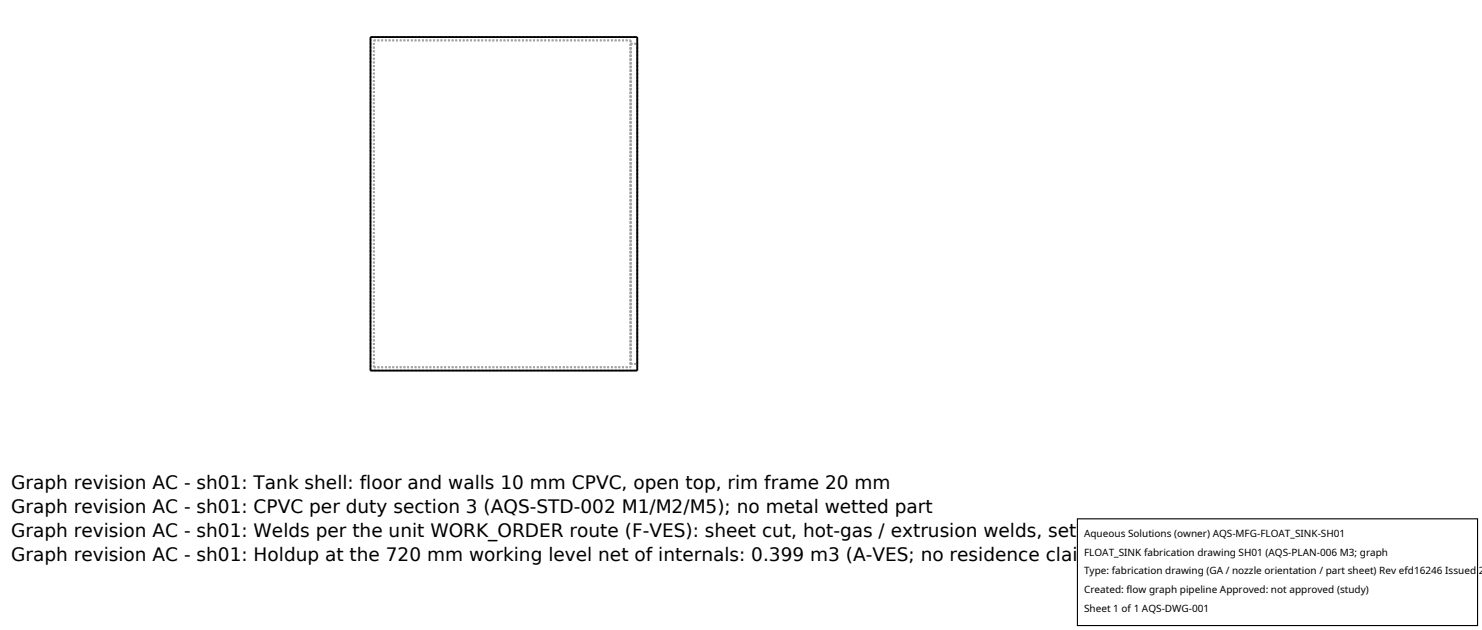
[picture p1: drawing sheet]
<svg xmlns="http://www.w3.org/2000/svg" width="212mm" height="90mm" viewBox="0 0 212 90" stroke-linecap="round" stroke-linejoin="round" font-family="sans-serif">
<defs><g id="words">
<g font-size="2.6">
<text x="1.6" y="69.8">Graph revision AC - sh01: Tank shell: floor and walls 10 mm CPVC, open top, rim frame 20 mm</text>
<text x="1.6" y="73.3">Graph revision AC - sh01: CPVC per duty section 3 (AQS-STD-002 M1/M2/M5); no metal wetted part</text>
<text x="1.6" y="76.7">Graph revision AC - sh01: Welds per the unit WORK_ORDER route (F-VES): sheet cut, hot-gas / extrusion welds, set-in ports, leak test of the shell</text>
<text x="1.6" y="80.2">Graph revision AC - sh01: Holdup at the 720 mm working level net of internals: 0.399 m3 (A-VES; no residence claimed - the duty claims no holdup)</text>
</g>
<g font-size="1.4">
<text x="154.8" y="76.6">Aqueous Solutions (owner) AQS-MFG-FLOAT_SINK-SH01</text>
<text x="154.8" y="79.3">FLOAT_SINK fabrication drawing SH01 (AQS-PLAN-006 M3; graph</text>
<text x="154.8" y="82">Type: fabrication drawing (GA / nozzle orientation / part sheet) Rev efd16246 Issued 2</text>
<text x="154.8" y="84.7">Created: flow graph pipeline Approved: not approved (study)</text>
<text x="154.8" y="87.4">Sheet 1 of 1 AQS-DWG-001</text>
</g>
</g></defs>
<path d="M52.9 5.3h38.1M53.4 5.8h36.7M90.1 6.2h.9M90.1 5.8v46.6M52.9 52.9h38.1M52.9 52.9v-47.6M53.4 52.4v-46.6M53.4 52.4h36.7M90.1 52v-45.8M90.1 52h.9M91 52.9v-47.6M91 52v-45.8" fill="none" stroke="#a0a0a0" stroke-width=".26" stroke-dasharray=".3 .3" stroke-linecap="butt"/>
<path d="M52.9 5.3h38.1v47.6h-38.1z" fill="none" stroke="#000" stroke-width=".26"/>
<path d="M153.9 74.1h57.1v15.2h-57.1z" fill="#fff" stroke="#000" stroke-width=".16"/>
<use href="#words"/>
</svg>
